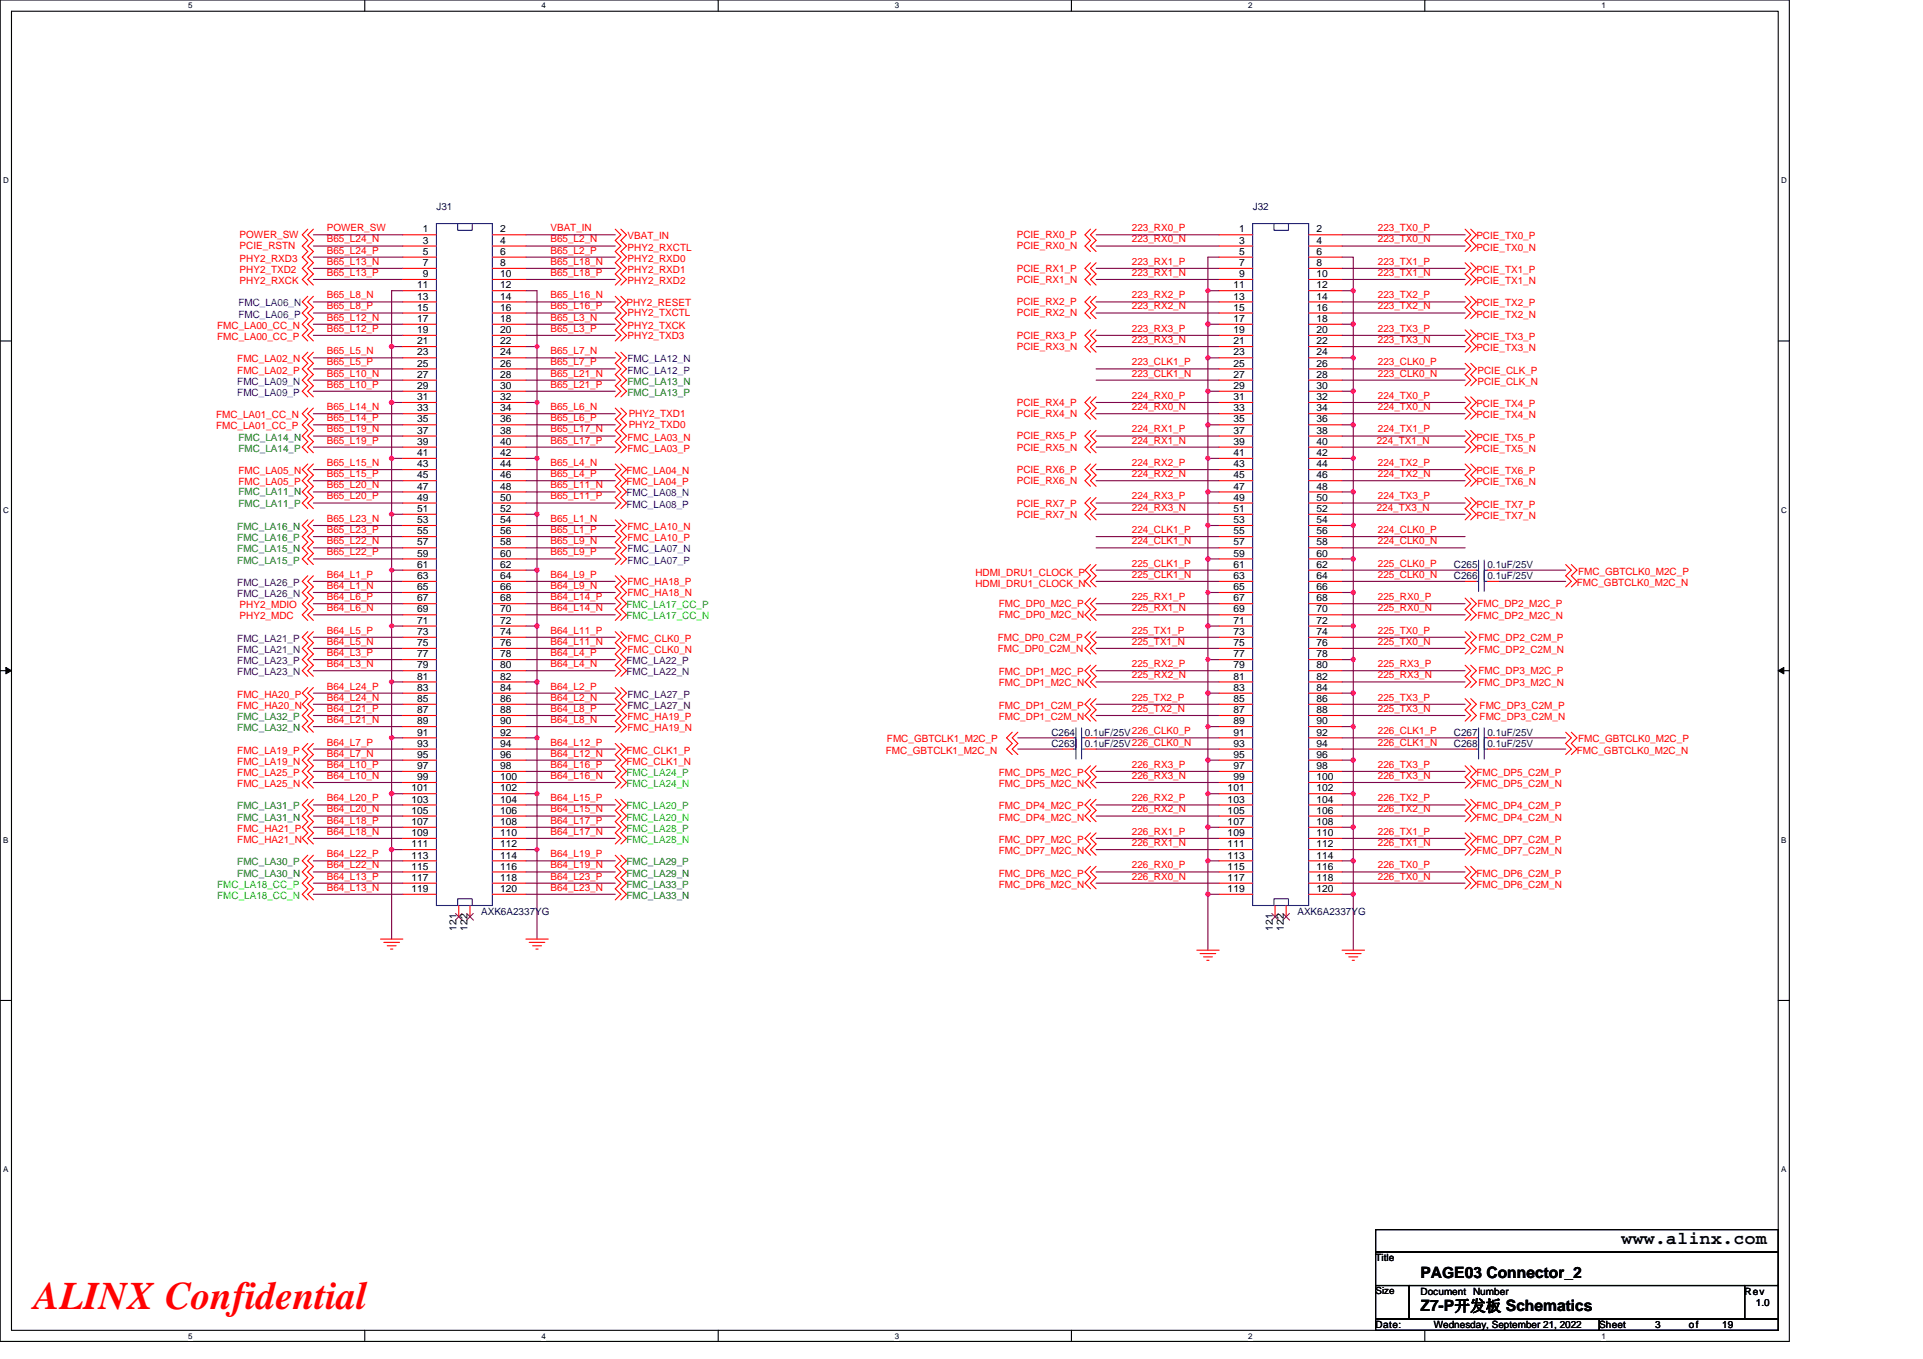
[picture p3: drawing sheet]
<svg xmlns="http://www.w3.org/2000/svg" width="297mm" height="210mm" viewBox="0 0 297 210" stroke-linecap="round" stroke-linejoin="round" font-family="sans-serif">
<defs><g id="words">
<text font-size="6" fill="#f00" x="5.2" y="202.3">ALINX Confidential</text>
<text font-size="2.8" x="250.5" y="192.3">www.alinx.com</text>
<g font-size="2.4">
<text x="219.4" y="197.4">PAGE03 Connector_2</text>
<text x="219.4" y="202.6">Z7-P开发板 Schematics</text>
</g>
<g font-size="1.5" fill="#f00">
<text x="50.5" y="35.7">POWER_SW</text>
<text x="85" y="35.7">VBAT_IN</text>
<text x="174.8" y="35.7">223_RX0_P</text>
<text x="212.8" y="35.7">223_TX0_P</text>
<text x="37" y="36.8">POWER_SW</text>
<text x="37" y="40.4">PHY2_RXD3</text>
<text x="37" y="38.5">PCIE_RSTN</text>
<text x="50.5" y="39.2">B65_L24_P</text>
<text x="50.5" y="37.5">B65_L24_N</text>
<text x="50.5" y="40.9">B65_L13_N</text>
<text x="85" y="37.5">B65_L2_N</text>
<text x="85" y="39.2">B65_L2_P</text>
<text x="85" y="40.9">B65_L18_N</text>
<text x="96.9" y="37">VBAT_IN</text>
<text x="96.9" y="38.7">PHY2_RXCTL</text>
<text x="96.9" y="40.4">PHY2_RXD0</text>
<text x="157.1" y="36.8">PCIE_RX0_P</text>
<text x="157.1" y="38.5">PCIE_RX0_N</text>
<text x="157.1" y="42">PCIE_RX1_P</text>
<text x="174.8" y="37.5">223_RX0_N</text>
<text x="174.8" y="40.9">223_RX1_P</text>
<text x="212.8" y="37.5">223_TX0_N</text>
<text x="212.8" y="40.9">223_TX1_P</text>
<text x="228" y="37">PCIE_TX0_P</text>
<text x="228" y="38.7">PCIE_TX0_N</text>
<text x="37" y="42.2">PHY2_TXD2</text>
<text x="37" y="43.9">PHY2_RXCK</text>
<text x="50.5" y="47.8">B65_L8_P</text>
<text x="50.5" y="46.1">B65_L8_N</text>
<text x="50.5" y="42.6">B65_L13_P</text>
<text x="85" y="42.6">B65_L18_P</text>
<text x="85" y="47.8">B65_L16_P</text>
<text x="85" y="46.1">B65_L16_N</text>
<text x="96.8" y="47.3">PHY2_RESET</text>
<text x="96.9" y="42.2">PHY2_RXD1</text>
<text x="96.9" y="43.9">PHY2_RXD2</text>
<text x="157.1" y="47.2">PCIE_RX2_P</text>
<text x="157.1" y="43.7">PCIE_RX1_N</text>
<text x="174.8" y="42.6">223_RX1_N</text>
<text x="174.8" y="46.1">223_RX2_P</text>
<text x="174.8" y="47.8">223_RX2_N</text>
<text x="212.8" y="42.6">223_TX1_N</text>
<text x="212.8" y="46.1">223_TX2_P</text>
<text x="212.8" y="47.8">223_TX2_N</text>
<text x="228" y="42.2">PCIE_TX1_P</text>
<text x="228" y="43.9">PCIE_TX1_N</text>
<text x="228" y="47.3">PCIE_TX2_P</text>
<text x="33.5" y="50.8">FMC_LA00_CC_N</text>
<text x="33.5" y="52.5">FMC_LA00_CC_P</text>
<text x="50.5" y="51.3">B65_L12_P</text>
<text x="50.5" y="49.6">B65_L12_N</text>
<text x="85" y="51.3">B65_L3_P</text>
<text x="85" y="49.6">B65_L3_N</text>
<text x="96.9" y="50.8">PHY2_TXCK</text>
<text x="96.9" y="52.4">PHY2_TXD3</text>
<text x="96.9" y="48.9">PHY2_TXCTL</text>
<text x="157.1" y="52.4">PCIE_RX3_P</text>
<text x="157.1" y="48.9">PCIE_RX2_N</text>
<text x="174.8" y="51.3">223_RX3_P</text>
<text x="174.8" y="53">223_RX3_N</text>
<text x="212.8" y="51.3">223_TX3_P</text>
<text x="212.8" y="53">223_TX3_N</text>
<text x="228" y="49.1">PCIE_TX2_N</text>
<text x="228" y="52.5">PCIE_TX3_P</text>
<text x="36.7" y="56">FMC_LA02_N</text>
<text x="36.7" y="57.7">FMC_LA02_P</text>
<text x="50.5" y="54.7">B65_L5_N</text>
<text x="50.5" y="56.5">B65_L5_P</text>
<text x="50.5" y="58.2">B65_L10_N</text>
<text x="50.5" y="59.9">B65_L10_P</text>
<text x="85" y="59.9">B65_L21_P</text>
<text x="85" y="58.2">B65_L21_N</text>
<text x="85" y="56.5">B65_L7_P</text>
<text x="85" y="54.7">B65_L7_N</text>
<text x="157.1" y="54.1">PCIE_RX3_N</text>
<text x="174.8" y="58.2">223_CLK1_N</text>
<text x="174.8" y="56.5">223_CLK1_P</text>
<text x="212.8" y="56.5">223_CLK0_P</text>
<text x="212.8" y="58.2">223_CLK0_N</text>
<text x="228" y="54.3">PCIE_TX3_N</text>
<text x="228.2" y="59.4">PCIE_CLK_N</text>
<text x="228.2" y="57.7">PCIE_CLK_P</text>
<text x="33.4" y="64.6">FMC_LA01_CC_N</text>
<text x="50.5" y="65.1">B65_L14_P</text>
<text x="50.5" y="63.4">B65_L14_N</text>
<text x="85" y="63.4">B65_L6_N</text>
<text x="85" y="65.1">B65_L6_P</text>
<text x="97.1" y="64.5">PHY2_TXD1</text>
<text x="157.1" y="64.5">PCIE_RX4_N</text>
<text x="157.1" y="62.7">PCIE_RX4_P</text>
<text x="174.8" y="61.6">224_RX0_P</text>
<text x="174.8" y="63.4">224_RX0_N</text>
<text x="212.8" y="61.6">224_TX0_P</text>
<text x="212.8" y="63.4">224_TX0_N</text>
<text x="228" y="62.9">PCIE_TX4_P</text>
<text x="228" y="64.6">PCIE_TX4_N</text>
<text x="33.4" y="66.4">FMC_LA01_CC_P</text>
<text x="50.5" y="68.5">B65_L19_P</text>
<text x="50.5" y="66.8">B65_L19_N</text>
<text x="85" y="68.5">B65_L17_P</text>
<text x="85" y="66.8">B65_L17_N</text>
<text x="96.9" y="68.1">FMC_LA03_N</text>
<text x="96.9" y="69.8">FMC_LA03_P</text>
<text x="97.1" y="66.2">PHY2_TXD0</text>
<text x="157.1" y="67.9">PCIE_RX5_P</text>
<text x="157.1" y="69.6">PCIE_RX5_N</text>
<text x="174.8" y="66.8">224_RX1_P</text>
<text x="174.8" y="68.5">224_RX1_N</text>
<text x="212.7" y="68.5">224_TX1_N</text>
<text x="212.8" y="66.8">224_TX1_P</text>
<text x="228" y="68.1">PCIE_TX5_P</text>
<text x="228" y="69.8">PCIE_TX5_N</text>
<text x="36.8" y="75">FMC_LA05_P</text>
<text x="36.8" y="73.3">FMC_LA05_N</text>
<text x="50.5" y="77.2">B65_L20_P</text>
<text x="50.5" y="75.5">B65_L20_N</text>
<text x="50.5" y="73.7">B65_L15_P</text>
<text x="50.5" y="72">B65_L15_N</text>
<text x="85" y="75.5">B65_L11_N</text>
<text x="85" y="77.2">B65_L11_P</text>
<text x="85" y="73.7">B65_L4_P</text>
<text x="85" y="72">B65_L4_N</text>
<text x="96.8" y="73.3">FMC_LA04_N</text>
<text x="96.8" y="75">FMC_LA04_P</text>
<text x="157.1" y="73.1">PCIE_RX6_P</text>
<text x="157.1" y="74.8">PCIE_RX6_N</text>
<text x="174.8" y="73.7">224_RX2_N</text>
<text x="174.8" y="72">224_RX2_P</text>
<text x="174.8" y="77.2">224_RX3_P</text>
<text x="212.8" y="77.2">224_TX3_P</text>
<text x="212.8" y="72">224_TX2_P</text>
<text x="212.8" y="73.7">224_TX2_N</text>
<text x="228" y="73.3">PCIE_TX6_P</text>
<text x="228" y="75">PCIE_TX6_N</text>
<text x="50.5" y="82.4">B65_L23_P</text>
<text x="50.5" y="80.6">B65_L23_N</text>
<text x="85" y="82.4">B65_L1_P</text>
<text x="85" y="80.6">B65_L1_N</text>
<text x="96.9" y="81.9">FMC_LA10_N</text>
<text x="96.9" y="83.6">FMC_LA10_P</text>
<text x="157.1" y="78.3">PCIE_RX7_P</text>
<text x="157.1" y="80">PCIE_RX7_N</text>
<text x="174.8" y="78.9">224_RX3_N</text>
<text x="174.8" y="82.4">224_CLK1_P</text>
<text x="212.7" y="78.9">224_TX3_N</text>
<text x="212.8" y="82.4">224_CLK0_P</text>
<text x="228" y="78.4">PCIE_TX7_P</text>
<text x="228" y="80.2">PCIE_TX7_N</text>
<text x="50.5" y="85.8">B65_L22_P</text>
<text x="50.5" y="84.1">B65_L22_N</text>
<text x="50.5" y="89.3">B64_L1_P</text>
<text x="85" y="84.1">B65_L9_N</text>
<text x="85" y="85.8">B65_L9_P</text>
<text x="85" y="89.3">B64_L9_P</text>
<text x="150.7" y="89">HDMI_DRU1_CLOCK_P</text>
<text x="174.8" y="87.5">225_CLK1_P</text>
<text x="174.8" y="89.3">225_CLK1_N</text>
<text x="174.8" y="84.1">224_CLK1_N</text>
<text x="212.8" y="84.1">224_CLK0_N</text>
<text x="212.8" y="89.3">225_CLK0_N</text>
<text x="212.8" y="87.5">225_CLK0_P</text>
<text x="243.8" y="88.8">FMC_GBTCLK0_M2C_P</text>
<text x="37" y="95.7">PHY2_MDC</text>
<text x="37" y="94">PHY2_MDIO</text>
<text x="50.5" y="91">B64_L1_N</text>
<text x="50.5" y="92.7">B64_L6_P</text>
<text x="50.5" y="94.4">B64_L6_N</text>
<text x="85" y="92.7">B64_L14_P</text>
<text x="85" y="94.4">B64_L14_N</text>
<text x="85" y="91">B64_L9_N</text>
<text x="96.9" y="90.4">FMC_HA18_P</text>
<text x="96.9" y="92.1">FMC_HA18_N</text>
<text x="150.7" y="90.7">HDMI_DRU1_CLOCK_N</text>
<text x="154.3" y="93.8">FMC_DP0_M2C_P</text>
<text x="154.3" y="95.5">FMC_DP0_M2C_N</text>
<text x="174.8" y="92.7">225_RX1_P</text>
<text x="174.8" y="94.4">225_RX1_N</text>
<text x="212.8" y="94.4">225_RX0_N</text>
<text x="212.8" y="92.7">225_RX0_P</text>
<text x="228.2" y="95.7">FMC_DP2_M2C_N</text>
<text x="228.2" y="93.8">FMC_DP2_M2C_P</text>
<text x="243.6" y="90.5">FMC_GBTCLK0_M2C_N</text>
<text x="50.5" y="101.4">B64_L3_P</text>
<text x="50.5" y="97.9">B64_L5_P</text>
<text x="50.5" y="99.6">B64_L5_N</text>
<text x="85" y="101.4">B64_L4_P</text>
<text x="85" y="97.9">B64_L11_P</text>
<text x="85" y="99.6">B64_L11_N</text>
<text x="96.9" y="99.2">FMC_CLK0_P</text>
<text x="96.9" y="100.9">FMC_CLK0_N</text>
<text x="154.1" y="99">FMC_DP0_C2M_P</text>
<text x="154.1" y="100.7">FMC_DP0_C2M_N</text>
<text x="174.8" y="99.6">225_TX1_N</text>
<text x="174.8" y="97.9">225_TX1_P</text>
<text x="212.8" y="97.9">225_TX0_P</text>
<text x="212.8" y="99.6">225_TX0_N</text>
<text x="228.4" y="99">FMC_DP2_C2M_P</text>
<text x="228.4" y="100.9">FMC_DP2_C2M_N</text>
<text x="36.7" y="107.8">FMC_HA20_P</text>
<text x="50.5" y="106.6">B64_L24_P</text>
<text x="50.5" y="103.1">B64_L3_N</text>
<text x="85" y="106.6">B64_L2_P</text>
<text x="85" y="103.1">B64_L4_N</text>
<text x="154.3" y="104.4">FMC_DP1_M2C_P</text>
<text x="154.3" y="106.1">FMC_DP1_M2C_N</text>
<text x="174.8" y="104.8">225_RX2_N</text>
<text x="174.8" y="103.1">225_RX2_P</text>
<text x="212.8" y="103.1">225_RX3_P</text>
<text x="212.8" y="104.8">225_RX3_N</text>
<text x="228.4" y="104.2">FMC_DP3_M2C_P</text>
<text x="228.4" y="106.1">FMC_DP3_M2C_N</text>
<text x="36.7" y="109.5">FMC_HA20_N</text>
<text x="50.5" y="110">B64_L21_P</text>
<text x="50.5" y="111.7">B64_L21_N</text>
<text x="50.5" y="108.3">B64_L24_N</text>
<text x="85" y="110">B64_L8_P</text>
<text x="85" y="111.7">B64_L8_N</text>
<text x="85" y="108.3">B64_L2_N</text>
<text x="96.9" y="111.3">FMC_HA19_P</text>
<text x="96.9" y="113">FMC_HA19_N</text>
<text x="154.3" y="109.5">FMC_DP1_C2M_P</text>
<text x="154.3" y="111.3">FMC_DP1_C2M_N</text>
<text x="174.8" y="108.3">225_TX2_P</text>
<text x="174.8" y="110">225_TX2_N</text>
<text x="212.8" y="113.5">226_CLK1_P</text>
<text x="212.8" y="108.3">225_TX3_P</text>
<text x="212.8" y="110">225_TX3_N</text>
<text x="228.6" y="109.5">FMC_DP3_C2M_P</text>
<text x="228.6" y="111.3">FMC_DP3_C2M_N</text>
<text x="36.7" y="118.2">FMC_LA19_N</text>
<text x="36.7" y="116.4">FMC_LA19_P</text>
<text x="36.7" y="119.9">FMC_LA25_P</text>
<text x="50.5" y="115.2">B64_L7_P</text>
<text x="50.5" y="116.9">B64_L7_N</text>
<text x="50.5" y="118.6">B64_L10_P</text>
<text x="85" y="118.6">B64_L16_P</text>
<text x="85" y="115.2">B64_L12_P</text>
<text x="85" y="116.9">B64_L12_N</text>
<text x="96.8" y="118.2">FMC_CLK1_N</text>
<text x="96.8" y="116.4">FMC_CLK1_P</text>
<text x="136.8" y="116.4">FMC_GBTCLK1_M2C_N</text>
<text x="137" y="114.7">FMC_GBTCLK1_M2C_P</text>
<text x="154.3" y="119.9">FMC_DP5_M2C_P</text>
<text x="174.8" y="118.6">226_RX3_P</text>
<text x="212.8" y="115.2">226_CLK1_N</text>
<text x="212.8" y="118.6">226_TX3_P</text>
<text x="228" y="119.9">FMC_DP5_C2M_P</text>
<text x="243.6" y="116.4">FMC_GBTCLK0_M2C_N</text>
<text x="243.8" y="114.7">FMC_GBTCLK0_M2C_P</text>
<text x="36.7" y="121.6">FMC_LA25_N</text>
<text x="50.5" y="123.8">B64_L20_P</text>
<text x="50.5" y="125.5">B64_L20_N</text>
<text x="50.5" y="120.4">B64_L10_N</text>
<text x="85" y="120.4">B64_L16_N</text>
<text x="85" y="123.8">B64_L15_P</text>
<text x="85" y="125.5">B64_L15_N</text>
<text x="154.3" y="125.1">FMC_DP4_M2C_P</text>
<text x="154.3" y="121.6">FMC_DP5_M2C_N</text>
<text x="174.8" y="125.5">226_RX2_N</text>
<text x="174.8" y="123.8">226_RX2_P</text>
<text x="174.8" y="120.4">226_RX3_N</text>
<text x="212.8" y="120.4">226_TX3_N</text>
<text x="212.8" y="123.8">226_TX2_P</text>
<text x="212.8" y="125.5">226_TX2_N</text>
<text x="228" y="125.1">FMC_DP4_C2M_P</text>
<text x="228" y="121.6">FMC_DP5_C2M_N</text>
<text x="36.7" y="128.5">FMC_HA21_P</text>
<text x="36.7" y="130.3">FMC_HA21_N</text>
<text x="50.5" y="127.3">B64_L18_P</text>
<text x="50.5" y="129">B64_L18_N</text>
<text x="85" y="127.3">B64_L17_P</text>
<text x="85" y="129">B64_L17_N</text>
<text x="154.3" y="126.8">FMC_DP4_M2C_N</text>
<text x="154.3" y="130.3">FMC_DP7_M2C_P</text>
<text x="154.3" y="132">FMC_DP7_M2C_N</text>
<text x="174.8" y="130.7">226_RX1_N</text>
<text x="174.8" y="129">226_RX1_P</text>
<text x="212.8" y="129">226_TX1_P</text>
<text x="212.8" y="130.7">226_TX1_N</text>
<text x="228" y="126.8">FMC_DP4_C2M_N</text>
<text x="228" y="130.3">FMC_DP7_C2M_P</text>
<text x="228" y="132">FMC_DP7_C2M_N</text>
<text x="50.5" y="132.5">B64_L22_P</text>
<text x="50.5" y="134.2">B64_L22_N</text>
<text x="50.5" y="135.9">B64_L13_P</text>
<text x="50.5" y="137.6">B64_L13_N</text>
<text x="85" y="132.5">B64_L19_P</text>
<text x="85" y="134.2">B64_L19_N</text>
<text x="85" y="137.6">B64_L23_N</text>
<text x="85" y="135.9">B64_L23_P</text>
<text x="154.3" y="135.4">FMC_DP6_M2C_P</text>
<text x="154.3" y="137.2">FMC_DP6_M2C_N</text>
<text x="174.8" y="135.9">226_RX0_N</text>
<text x="174.8" y="134.2">226_RX0_P</text>
<text x="212.8" y="134.2">226_TX0_P</text>
<text x="212.8" y="135.9">226_TX0_N</text>
<text x="228" y="135.4">FMC_DP6_C2M_P</text>
<text x="228" y="137.2">FMC_DP6_C2M_N</text>
</g>
<g font-size="1.5">
<text x="65.3" y="35.9">1</text>
<text x="77.3" y="35.9">2</text>
<text x="191.4" y="35.9">1</text>
<text x="203.3" y="35.9">2</text>
<text x="65.3" y="37.7">3</text>
<text x="65.3" y="39.4">5</text>
<text x="65.3" y="41.1">7</text>
<text x="77.3" y="37.7">4</text>
<text x="77.3" y="39.4">6</text>
<text x="77.3" y="41.1">8</text>
<text x="191.4" y="37.7">3</text>
<text x="191.4" y="39.4">5</text>
<text x="191.4" y="41.1">7</text>
<text x="203.3" y="37.7">4</text>
<text x="203.3" y="39.4">6</text>
<text x="203.3" y="41.1">8</text>
<text x="64.4" y="44.6">11</text>
<text x="64.4" y="46.3">13</text>
<text x="65.3" y="42.8">9</text>
<text x="77.3" y="42.8">10</text>
<text x="77.3" y="44.6">12</text>
<text x="77.3" y="46.3">14</text>
<text x="190.5" y="44.6">11</text>
<text x="190.5" y="46.3">13</text>
<text x="191.4" y="42.8">9</text>
<text x="203.3" y="42.8">10</text>
<text x="203.3" y="44.6">12</text>
<text x="203.3" y="46.3">14</text>
<text x="64.4" y="48">15</text>
<text x="64.4" y="49.7">17</text>
<text x="64.4" y="51.5">19</text>
<text x="64.4" y="53.2">21</text>
<text x="77.3" y="48">16</text>
<text x="77.3" y="49.7">18</text>
<text x="77.3" y="51.5">20</text>
<text x="77.3" y="53.2">22</text>
<text x="190.5" y="48">15</text>
<text x="190.5" y="49.7">17</text>
<text x="190.5" y="51.5">19</text>
<text x="190.5" y="53.2">21</text>
<text x="203.3" y="48">16</text>
<text x="203.3" y="49.7">18</text>
<text x="203.3" y="51.5">20</text>
<text x="203.3" y="53.2">22</text>
<text x="64.4" y="54.9">23</text>
<text x="64.4" y="56.6">25</text>
<text x="64.4" y="58.4">27</text>
<text x="77.3" y="54.9">24</text>
<text x="77.3" y="56.6">26</text>
<text x="77.3" y="58.4">28</text>
<text x="190.5" y="54.9">23</text>
<text x="190.5" y="56.6">25</text>
<text x="190.5" y="58.4">27</text>
<text x="203.3" y="54.9">24</text>
<text x="203.3" y="56.6">26</text>
<text x="203.3" y="58.4">28</text>
<text x="64.4" y="60.1">29</text>
<text x="64.4" y="61.8">31</text>
<text x="64.4" y="63.6">33</text>
<text x="64.4" y="65.3">35</text>
<text x="77.3" y="60.1">30</text>
<text x="77.3" y="61.8">32</text>
<text x="77.3" y="63.6">34</text>
<text x="77.3" y="65.3">36</text>
<text x="190.5" y="60.1">29</text>
<text x="190.5" y="61.8">31</text>
<text x="190.5" y="63.6">33</text>
<text x="190.5" y="65.3">35</text>
<text x="203.3" y="60.1">30</text>
<text x="203.3" y="61.8">32</text>
<text x="203.3" y="63.6">34</text>
<text x="203.3" y="65.3">36</text>
<text x="64.4" y="67">37</text>
<text x="64.4" y="68.7">39</text>
<text x="64.4" y="70.5">41</text>
<text x="77.3" y="67">38</text>
<text x="77.3" y="68.7">40</text>
<text x="77.3" y="70.5">42</text>
<text x="190.5" y="67">37</text>
<text x="190.5" y="68.7">39</text>
<text x="190.5" y="70.5">41</text>
<text x="203.3" y="67">38</text>
<text x="203.3" y="68.7">40</text>
<text x="203.3" y="70.5">42</text>
<text x="64.4" y="72.2">43</text>
<text x="64.4" y="73.9">45</text>
<text x="64.4" y="75.6">47</text>
<text x="64.4" y="77.4">49</text>
<text x="77.3" y="72.2">44</text>
<text x="77.3" y="73.9">46</text>
<text x="77.3" y="75.6">48</text>
<text x="77.3" y="77.4">50</text>
<text x="190.5" y="72.2">43</text>
<text x="190.5" y="73.9">45</text>
<text x="190.5" y="75.6">47</text>
<text x="190.5" y="77.4">49</text>
<text x="203.3" y="72.2">44</text>
<text x="203.3" y="73.9">46</text>
<text x="203.3" y="75.6">48</text>
<text x="203.3" y="77.4">50</text>
<text x="64.4" y="79.1">51</text>
<text x="64.4" y="80.8">53</text>
<text x="64.4" y="82.5">55</text>
<text x="77.3" y="79.1">52</text>
<text x="77.3" y="80.8">54</text>
<text x="77.3" y="82.5">56</text>
<text x="190.5" y="79.1">51</text>
<text x="190.5" y="80.8">53</text>
<text x="190.5" y="82.5">55</text>
<text x="203.3" y="79.1">52</text>
<text x="203.3" y="80.8">54</text>
<text x="203.3" y="82.5">56</text>
<text x="64.4" y="84.3">57</text>
<text x="64.4" y="86">59</text>
<text x="64.4" y="87.7">61</text>
<text x="64.4" y="89.5">63</text>
<text x="77.3" y="84.3">58</text>
<text x="77.3" y="86">60</text>
<text x="77.3" y="87.7">62</text>
<text x="77.3" y="89.5">64</text>
<text x="190.5" y="84.3">57</text>
<text x="190.5" y="86">59</text>
<text x="190.5" y="87.7">61</text>
<text x="190.5" y="89.5">63</text>
<text x="203.3" y="84.3">58</text>
<text x="203.3" y="86">60</text>
<text x="203.3" y="87.7">62</text>
<text x="203.3" y="89.5">64</text>
<text x="64.4" y="91.2">65</text>
<text x="64.4" y="92.9">67</text>
<text x="64.4" y="94.6">69</text>
<text x="77.3" y="91.2">66</text>
<text x="77.3" y="92.9">68</text>
<text x="77.3" y="94.6">70</text>
<text x="190.5" y="91.2">65</text>
<text x="190.5" y="92.9">67</text>
<text x="190.5" y="94.6">69</text>
<text x="203.3" y="91.2">66</text>
<text x="203.3" y="92.9">68</text>
<text x="203.3" y="94.6">70</text>
<text x="64.4" y="96.4">71</text>
<text x="64.4" y="98.1">73</text>
<text x="64.4" y="99.8">75</text>
<text x="64.4" y="101.6">77</text>
<text x="77.3" y="96.4">72</text>
<text x="77.3" y="98.1">74</text>
<text x="77.3" y="99.8">76</text>
<text x="77.3" y="101.6">78</text>
<text x="190.5" y="96.4">71</text>
<text x="190.5" y="98.1">73</text>
<text x="190.5" y="99.8">75</text>
<text x="190.5" y="101.6">77</text>
<text x="203.3" y="96.4">72</text>
<text x="203.3" y="98.1">74</text>
<text x="203.3" y="99.8">76</text>
<text x="203.3" y="101.6">78</text>
<text x="64.4" y="103.3">79</text>
<text x="64.4" y="105">81</text>
<text x="64.4" y="106.7">83</text>
<text x="77.3" y="103.3">80</text>
<text x="77.3" y="105">82</text>
<text x="77.3" y="106.7">84</text>
<text x="190.5" y="103.3">79</text>
<text x="190.5" y="105">81</text>
<text x="190.5" y="106.7">83</text>
<text x="203.3" y="103.3">80</text>
<text x="203.3" y="105">82</text>
<text x="203.3" y="106.7">84</text>
<text x="64.4" y="108.5">85</text>
<text x="64.4" y="110.2">87</text>
<text x="64.4" y="111.9">89</text>
<text x="64.4" y="113.6">91</text>
<text x="77.3" y="108.5">86</text>
<text x="77.3" y="110.2">88</text>
<text x="77.3" y="111.9">90</text>
<text x="77.3" y="113.6">92</text>
<text x="190.5" y="108.5">85</text>
<text x="190.5" y="110.2">87</text>
<text x="190.5" y="111.9">89</text>
<text x="190.5" y="113.6">91</text>
<text x="203.3" y="108.5">86</text>
<text x="203.3" y="110.2">88</text>
<text x="203.3" y="111.9">90</text>
<text x="203.3" y="113.6">92</text>
<text x="64.4" y="115.4">93</text>
<text x="64.4" y="117.1">95</text>
<text x="64.4" y="118.8">97</text>
<text x="77.3" y="115.4">94</text>
<text x="77.3" y="117.1">96</text>
<text x="77.3" y="118.8">98</text>
<text x="190.5" y="115.4">93</text>
<text x="190.5" y="117.1">95</text>
<text x="190.5" y="118.8">97</text>
<text x="203.3" y="115.4">94</text>
<text x="203.3" y="117.1">96</text>
<text x="203.3" y="118.8">98</text>
<text x="63.5" y="122.3">101</text>
<text x="63.5" y="124">103</text>
<text x="63.5" y="125.7">105</text>
<text x="64.4" y="120.5">99</text>
<text x="77.3" y="120.5">100</text>
<text x="77.3" y="122.3">102</text>
<text x="77.3" y="124">104</text>
<text x="77.3" y="125.7">106</text>
<text x="189.6" y="122.3">101</text>
<text x="189.6" y="124">103</text>
<text x="189.6" y="125.7">105</text>
<text x="190.5" y="120.5">99</text>
<text x="203.3" y="120.5">100</text>
<text x="203.3" y="122.3">102</text>
<text x="203.3" y="124">104</text>
<text x="203.3" y="125.7">106</text>
<text x="63.5" y="127.5">107</text>
<text x="63.5" y="129.2">109</text>
<text x="63.5" y="130.9">111</text>
<text x="77.3" y="127.5">108</text>
<text x="77.3" y="129.2">110</text>
<text x="77.3" y="130.9">112</text>
<text x="189.6" y="127.5">107</text>
<text x="189.6" y="129.2">109</text>
<text x="189.6" y="130.9">111</text>
<text x="203.3" y="127.5">108</text>
<text x="203.3" y="129.2">110</text>
<text x="203.3" y="130.9">112</text>
<text x="63.5" y="132.7">113</text>
<text x="63.5" y="134.4">115</text>
<text x="63.5" y="136.1">117</text>
<text x="63.5" y="137.8">119</text>
<text x="77.3" y="132.7">114</text>
<text x="77.3" y="134.4">116</text>
<text x="77.3" y="136.1">118</text>
<text x="77.3" y="137.8">120</text>
<text x="189.6" y="132.7">113</text>
<text x="189.6" y="134.4">115</text>
<text x="189.6" y="136.1">117</text>
<text x="189.6" y="137.8">119</text>
<text x="203.3" y="132.7">114</text>
<text x="203.3" y="134.4">116</text>
<text x="203.3" y="136.1">118</text>
<text x="203.3" y="137.8">120</text>
<text x="70.5" y="143.8" transform="rotate(-90 70.5 143.8)">121</text>
<text x="72.2" y="143.8" transform="rotate(-90 72.2 143.8)">122</text>
<text x="196.6" y="143.8" transform="rotate(-90 196.6 143.8)">121</text>
<text x="198.3" y="143.8" transform="rotate(-90 198.3 143.8)">122</text>
<text x="212.5" y="194.9">Title</text>
<text x="212.5" y="200">Size</text>
<text x="219.4" y="200">Document Number</text>
<text x="269.5" y="200">Rev</text>
<text x="271.2" y="201.8">1.0</text>
<text x="212.5" y="205.2">Date:</text>
<text x="221.5" y="205.2">Wednesday, September 21, 2022</text>
<text x="247" y="205.2">Sheet</text>
<text x="255.7" y="205.2">3</text>
<text x="260.9" y="205.2">of</text>
<text x="266" y="205.2">19</text>
</g>
<g font-size="1.5" fill="#000080">
<text x="67.4" y="32.5">J31</text>
<text x="193.5" y="32.5">J32</text>
<text x="224.6" y="87.8">C265</text>
<text x="224.6" y="89.5">C266</text>
<text x="229.8" y="87.8">0.1uF/25V</text>
<text x="229.8" y="89.5">0.1uF/25V</text>
<text x="162.4" y="113.7">C264</text>
<text x="167.6" y="113.7">0.1uF/25V226_CLK0_P</text>
<text x="224.6" y="113.7">C267</text>
<text x="229.8" y="113.7">0.1uF/25V</text>
<text x="162.4" y="115.4">C263</text>
<text x="167.6" y="115.4">0.1uF/25V226_CLK0_N</text>
<text x="224.6" y="115.4">C268</text>
<text x="229.8" y="115.4">0.1uF/25V</text>
<text x="74.3" y="141.3">AXK6A2337YG</text>
<text x="200.4" y="141.3">AXK6A2337YG</text>
</g>
<g font-size="1.5" fill="#00f">
<text x="36.8" y="47.3">FMC_LA06_N</text>
<text x="36.8" y="49.1">FMC_LA06_P</text>
<text x="36.7" y="59.4">FMC_LA09_N</text>
<text x="96.9" y="56">FMC_LA12_N</text>
<text x="96.9" y="57.7">FMC_LA12_P</text>
<text x="36.7" y="61.2">FMC_LA09_P</text>
<text x="96.8" y="76.7">FMC_LA08_N</text>
<text x="96.8" y="78.4">FMC_LA08_P</text>
<text x="96.9" y="87.1">FMC_LA07_P</text>
<text x="96.9" y="85.3">FMC_LA07_N</text>
</g>
<g font-size="1.5" fill="#008000">
<text x="96.9" y="59.4">FMC_LA13_N</text>
<text x="96.9" y="61.2">FMC_LA13_P</text>
<text x="36.8" y="69.8">FMC_LA14_P</text>
<text x="36.8" y="68.1">FMC_LA14_N</text>
<text x="36.8" y="76.5">FMC_LA11_N</text>
<text x="36.7" y="81.9">FMC_LA16_N</text>
<text x="36.7" y="83.6">FMC_LA16_P</text>
<text x="36.8" y="78.3">FMC_LA11_P</text>
<text x="36.7" y="85.3">FMC_LA15_N</text>
<text x="36.7" y="87.1">FMC_LA15_P</text>
<text x="36.7" y="111.3">FMC_LA32_P</text>
<text x="36.7" y="113">FMC_LA32_N</text>
<text x="36.7" y="125.1">FMC_LA31_P</text>
<text x="36.7" y="126.8">FMC_LA31_N</text>
<text x="36.7" y="135.4">FMC_LA30_N</text>
<text x="36.7" y="133.7">FMC_LA30_P</text>
<text x="96.8" y="135.4">FMC_LA29_N</text>
<text x="96.8" y="133.7">FMC_LA29_P</text>
<text x="96.8" y="137.2">FMC_LA33_P</text>
<text x="96.8" y="138.9">FMC_LA33_N</text>
</g>
<g font-size="1.5" fill="#400080">
<text x="36.7" y="92.3">FMC_LA26_N</text>
<text x="36.7" y="90.5">FMC_LA26_P</text>
<text x="36.7" y="99.2">FMC_LA21_P</text>
<text x="36.7" y="100.9">FMC_LA21_N</text>
<text x="36.7" y="104.4">FMC_LA23_N</text>
<text x="36.7" y="102.6">FMC_LA23_P</text>
<text x="96.8" y="102.6">FMC_LA22_P</text>
<text x="96.8" y="104.4">FMC_LA22_N</text>
<text x="96.9" y="107.8">FMC_LA27_P</text>
</g>
<g font-size="1.5" fill="#0f0">
<text x="96.8" y="95.7">FMC_LA17_CC_N</text>
<text x="96.8" y="94">FMC_LA17_CC_P</text>
<text x="96.8" y="119.9">FMC_LA24_P</text>
<text x="96.8" y="125.1">FMC_LA20_P</text>
<text x="96.8" y="121.6">FMC_LA24_N</text>
<text x="96.8" y="126.8">FMC_LA20_N</text>
<text x="96.8" y="128.5">FMC_LA28_P</text>
<text x="96.8" y="130.3">FMC_LA28_N</text>
<text x="33.5" y="137.2">FMC_LA18_CC_P</text>
<text x="33.5" y="138.9">FMC_LA18_CC_N</text>
</g>
<text font-size="1.5" fill="#400040" x="96.9" y="109.5">FMC_LA27_N</text>
<g font-size="1.2">
<text x="29.1" y="1.3">5</text>
<text x="83.6" y="1.3">4</text>
<text x="138.2" y="1.3">3</text>
<text x="192.8" y="1.3">2</text>
<text x="247.4" y="1.3">1</text>
<text x=".5" y="28.3">D</text>
<text x="275.1" y="28.3">D</text>
<text x=".5" y="79.2">C</text>
<text x="275.1" y="79.2">C</text>
<text x=".5" y="130.2">B</text>
<text x="275.1" y="130.2">B</text>
<text x=".5" y="181.1">A</text>
<text x="275.1" y="181.1">A</text>
<text x="29.1" y="206.8">5</text>
<text x="83.6" y="206.8">4</text>
<text x="138.2" y="206.8">3</text>
<text x="192.8" y="206.8">2</text>
<text x="247.4" y="206.8">1</text>
</g>
</g></defs>
<path d="M0 0h276.4v207.3h-276.4zM1.8 1.7h272.9v203.8h-272.9z" fill="none" stroke="#000" stroke-width=".17"/>
<g fill="#fff">
<path d="M29.1 .2h.6v1.4h-.6z"/>
<path d="M29.1 205.7h.6v1.4h-.6z"/>
</g>
<path d="M56.3 0v1.7M56.3 205.5v1.8" fill="none" stroke="#000" stroke-width=".17"/>
<g fill="#fff">
<path d="M83.6 .2h.7v1.4h-.7z"/>
<path d="M83.6 205.7h.7v1.4h-.7z"/>
</g>
<path d="M110.9 0v1.7M110.9 205.5v1.8" fill="none" stroke="#000" stroke-width=".17"/>
<g fill="#fff">
<path d="M138.2 .2h.7v1.4h-.7z"/>
<path d="M138.2 205.7h.7v1.4h-.7z"/>
</g>
<path d="M165.5 0v1.7M165.5 205.5v1.8" fill="none" stroke="#000" stroke-width=".17"/>
<g fill="#fff">
<path d="M192.8 .2h.6v1.4h-.6z"/>
<path d="M192.8 205.7h.6v1.4h-.6z"/>
</g>
<path d="M220.1 0v1.7M220.1 205.5v1.8" fill="none" stroke="#000" stroke-width=".17"/>
<g fill="#fff">
<path d="M247.4 .2h.6v1.4h-.6z"/>
<path d="M247.4 205.7h.6v1.4h-.6z"/>
<path d="M.5 27.2h.8v1.4h-.8z"/>
<path d="M275.1 27.2h.9v1.4h-.9z"/>
<path d="M.5 78.1h.8v1.4h-.8z"/>
<path d="M275.1 78.1h.9v1.4h-.9z"/>
</g>
<path d="M0 52.7h1.8M274.7 52.7h1.7" fill="none" stroke="#000" stroke-width=".17"/>
<g fill="#fff">
<path d="M.5 129.1h.8v1.4h-.8z"/>
<path d="M275.1 129.1h.8v1.4h-.8z"/>
</g>
<path d="M0 103.6h1.8M274.7 103.6h1.7" fill="none" stroke="#000" stroke-width=".17"/>
<path d="M.9 103.1l.9 .5-.9 .5zM274.7 103.6l.8-.5v1z" fill="#000" stroke="#000" stroke-width=".15"/>
<g fill="#fff">
<path d="M.5 180h.8v1.4h-.8z"/>
<path d="M275.1 180h.8v1.4h-.8z"/>
</g>
<path d="M0 154.6h1.8M274.7 154.6h1.7M212.5 190h62.2v3.5h-62.2zM212.5 193.5h62.2v5.1h-62.2zM212.5 198.6h5.2v5.2h-5.2zM217.7 198.6h51.8v5.2h-51.8zM269.5 198.6h5.2v5.2h-5.2zM212.5 203.8h34.5v1.7h-34.5zM247 203.8h27.7v1.7h-27.7z" fill="none" stroke="#000" stroke-width=".17"/>
<g fill="none" stroke="#800040" stroke-width=".17">
<path d="M48.4 39.7h13.8M48.4 38h13.8M48.4 36.3h13.8M81.2 38h13.8M81.2 39.7h13.8M81.2 36.3h13.8M169.3 38h19M169.3 36.3h19M188.3 39.7h-1.7v5.2h1.7M207.3 36.3h19M207.3 38h19M207.3 39.7h1.7v5.2"/>
<path d="M48.4 55.3h13.8M48.4 57h13.8M48.4 48.4h13.8M48.4 46.7h13.8M48.4 51.8h13.8M48.4 50.1h13.8M48.4 43.2h13.8M48.4 41.5h13.8M48.4 58.7h13.8M60.5 53.6h1.7M60.5 53.6v8.6M62.2 44.9h-1.7v8.7"/>
<path d="M81.2 58.7h13.8M81.2 51.8h13.8M81.2 50.1h13.8M81.2 41.5h13.8M81.2 43.2h13.8M81.2 57h13.8M81.2 55.3h13.8M81.2 48.4h13.8M81.2 46.7h13.8M81.2 44.9h1.7v8.7M81.2 53.6h1.7M82.9 53.6v8.6"/>
<path d="M169.3 41.5h19M169.3 43.2h19M169.3 46.7h19M169.3 48.4h19M169.3 51.8h19M169.3 53.6h19M169.3 58.7h19M169.3 57h19M186.6 50.1h1.7M186.6 55.3h1.7M186.6 50.1v5.2M186.6 55.3v5.2"/>
<path d="M186.6 44.9v5.2M207.3 57h19M207.3 58.7h19M207.3 41.5h19M207.3 43.2h19M207.3 46.7h19M207.3 48.4h19M207.3 51.8h19M207.3 53.6h19M207.3 55.3h1.7M207.3 50.1h1.7M207.3 44.9h1.7v5.2"/>
<path d="M209 55.3v5.2M209 50.1v5.2M48.4 77.7h13.8M48.4 76h13.8M48.4 74.3h13.8M48.4 72.6h13.8M48.4 65.6h13.8M48.4 63.9h13.8M48.4 69.1h13.8M48.4 67.4h13.8M48.4 60.5h13.8M60.5 70.8h1.7"/>
<path d="M60.5 62.2v8.6M60.5 70.8v8.7M60.5 62.2h1.7M60.5 79.5h1.7M60.5 79.5v8.6M81.2 76h13.8M81.2 77.7h13.8M81.2 74.3h13.8M81.2 72.6h13.8M81.2 69.1h13.8M81.2 67.4h13.8M81.2 63.9h13.8"/>
<path d="M81.2 65.6h13.8M81.2 60.5h13.8M81.2 70.8h1.7M81.2 79.5h1.7M81.2 62.2h1.7M82.9 62.2v8.6M82.9 70.8v8.7M82.9 79.5v8.6M169.3 62.2h19M169.3 63.9h19M169.3 67.4h19M169.3 69.1h19"/>
<path d="M169.3 74.3h19M169.3 72.6h19M169.3 77.7h19M169.3 79.5h19M186.6 65.6h1.7M186.6 70.8h1.7M186.6 60.5h1.7M186.6 70.8v5.2h1.7M186.6 76v5.2h1.7M186.6 65.6v5.2M186.6 60.5v5.1M207.3 77.7h19"/>
<path d="M207.3 79.5h19M207.3 62.2h19M207.3 63.9h19M207.3 67.4h19M207.3 69.1h19M207.3 72.6h19M207.3 74.3h19M207.3 65.6h1.7M207.3 70.8h1.7M207.3 76h1.7M207.3 60.5h1.7v5.1M209 65.6v5.2"/>
<path d="M209 70.8v5.2M209 76v5.2M48.4 82.9h13.8M48.4 81.2h13.8M48.4 86.4h13.8M48.4 84.6h13.8M48.4 89.8h13.8M48.4 91.5h13.8M48.4 98.5h13.8M48.4 93.3h13.8M48.4 95h13.8M60.5 88.1h1.7"/>
<path d="M60.5 96.7h1.7M60.5 88.1v8.6M60.5 96.7v8.7M81.2 84.6h13.8M81.2 86.4h13.8M81.2 82.9h13.8M81.2 81.2h13.8M81.2 98.5h13.8M81.2 93.3h13.8M81.2 95h13.8M81.2 89.8h13.8M81.2 91.5h13.8"/>
<path d="M81.2 88.1h1.7M81.2 96.7h1.7M82.9 88.1v8.6M82.9 96.7v8.7M169.3 88.1h19M169.3 89.8h19M169.3 93.3h19M169.3 95h19M169.3 98.5h19M169.3 84.6h19M169.3 82.9h19M186.6 96.7h1.7"/>
<path d="M186.6 96.7v5.2h1.7M186.6 86.4h1.7M186.6 91.5h1.7M186.6 81.2v5.2M186.6 86.4v5.1M186.6 91.5v5.2M207.3 95h19M207.3 93.3h19M207.3 98.5h19M207.3 84.6h19M207.3 82.9h19M207.3 89.8h19"/>
<path d="M207.3 88.1h19M207.3 81.2h1.7M207.3 86.4h1.7M207.3 91.5h1.7M207.3 96.7h1.7M209 81.2v5.2M209 86.4v5.1M209 91.5v5.2M209 96.7v5.2M231.5 88.1h10.3M231.5 89.8h10.3M48.4 110.6h13.8"/>
<path d="M48.4 112.3h13.8M48.4 107.1h13.8M48.4 108.8h13.8M48.4 115.7h13.8M48.4 117.5h13.8M48.4 101.9h13.8M48.4 103.6h13.8M48.4 100.2h13.8M48.4 119.2h13.8M60.5 114h1.7M60.5 105.4h1.7M60.5 114v8.6"/>
<path d="M60.5 105.4v8.6M81.2 119.2h13.8M81.2 110.6h13.8M81.2 112.3h13.8M81.2 107.1h13.8M81.2 108.8h13.8M81.2 101.9h13.8M81.2 103.6h13.8M81.2 100.2h13.8M81.2 115.7h13.8M81.2 117.5h13.8M81.2 105.4h1.7"/>
<path d="M81.2 114h1.7M82.9 105.4v8.6M82.9 114v8.6M157.2 114h6.9M157.2 115.7h6.9M169.3 100.2h19M169.3 105.4h19M169.3 103.6h19M169.3 108.8h19M169.3 110.6h19M169.3 119.2h19M169.3 114h19"/>
<path d="M169.3 115.7h19M186.6 107.1h1.7M186.6 112.3h1.7M186.6 107.1v5.2M186.6 117.5h1.7M186.6 117.5v5.1h1.7M186.6 101.9v5.2M186.6 112.3v5.2M207.3 100.2h19M207.3 114h19M207.3 115.7h19M207.3 103.6h19"/>
<path d="M207.3 105.4h19M207.3 108.8h19M207.3 110.6h19M207.3 119.2h19M207.3 117.5h1.7v5.1M207.3 101.9h1.7M207.3 107.1h1.7M207.3 112.3h1.7M209 112.3v5.2M209 101.9v5.2M209 107.1v5.2M231.5 114h10.3"/>
<path d="M231.5 115.7h10.3M48.4 124.4h13.8M48.4 126.1h13.8M48.4 133h13.8M48.4 134.7h13.8M48.4 127.8h13.8M48.4 129.5h13.8M48.4 136.5h13.8M48.4 138.2h13.8M48.4 120.9h13.8M60.5 122.6h1.7M60.5 131.3h1.7"/>
<path d="M60.5 122.6v8.7M60.5 131.3v13.8M81.2 133h13.8M81.2 134.7h13.8M81.2 120.9h13.8M81.2 127.8h13.8M81.2 129.5h13.8M81.2 124.4h13.8M81.2 126.1h13.8M81.2 138.2h13.8M81.2 136.5h13.8M81.2 122.6h1.7"/>
<path d="M81.2 131.3h1.7M82.9 122.6v8.7M82.9 131.3v13.8M169.3 136.5h19M169.3 131.3h19M169.3 129.5h19M169.3 134.7h19M169.3 126.1h19M169.3 124.4h19M169.3 120.9h19M186.6 133h1.7M186.6 138.2h1.7"/>
<path d="M186.6 133v5.2M186.6 138.2v8.6M186.6 122.6v5.2h1.7M186.6 127.8v5.2M207.3 136.5h19M207.3 120.9h19M207.3 124.4h19M207.3 126.1h19M207.3 129.5h19M207.3 131.3h19M207.3 133h1.7M207.3 138.2h1.7"/>
<path d="M207.3 127.8h1.7M207.3 122.6h1.7v5.2M207.3 134.7h19M209 133v5.2M209 138.2v8.6M209 127.8v5.2"/>
</g>
<g fill="#f0f" stroke="#f0f" stroke-width=".17">
<circle cx="60.5" cy="53.5" r=".33"/>
<circle cx="60.5" cy="62.2" r=".33"/>
<circle cx="60.5" cy="79.4" r=".33"/>
<circle cx="60.5" cy="70.8" r=".33"/>
<circle cx="60.5" cy="88.1" r=".33"/>
<circle cx="60.5" cy="105.4" r=".33"/>
<circle cx="60.5" cy="96.7" r=".33"/>
<circle cx="60.5" cy="114" r=".33"/>
<circle cx="60.5" cy="131.3" r=".33"/>
<circle cx="60.5" cy="122.6" r=".33"/>
<circle cx="83" cy="62.2" r=".33"/>
<circle cx="83" cy="79.4" r=".33"/>
<circle cx="83" cy="70.8" r=".33"/>
<circle cx="83" cy="88.1" r=".33"/>
<circle cx="83" cy="105.4" r=".33"/>
<circle cx="83" cy="96.7" r=".33"/>
<circle cx="83" cy="114" r=".33"/>
<circle cx="83" cy="131.3" r=".33"/>
<circle cx="83" cy="122.6" r=".33"/>
<circle cx="83" cy="53.5" r=".33"/>
<circle cx="186.6" cy="138.2" r=".34"/>
<circle cx="186.6" cy="55.3" r=".34"/>
<circle cx="186.6" cy="50.1" r=".34"/>
<circle cx="186.6" cy="60.4" r=".34"/>
<circle cx="186.6" cy="65.6" r=".34"/>
<circle cx="186.6" cy="44.9" r=".33"/>
<circle cx="186.6" cy="70.8" r=".33"/>
<circle cx="186.6" cy="81.2" r=".34"/>
<circle cx="186.6" cy="76" r=".34"/>
<circle cx="186.6" cy="96.7" r=".33"/>
<circle cx="186.6" cy="107.1" r=".34"/>
<circle cx="186.6" cy="101.9" r=".34"/>
<circle cx="186.6" cy="86.4" r=".34"/>
<circle cx="186.6" cy="117.5" r=".34"/>
<circle cx="186.6" cy="112.3" r=".34"/>
<circle cx="186.6" cy="91.5" r=".34"/>
<circle cx="186.6" cy="122.6" r=".33"/>
<circle cx="186.6" cy="133" r=".34"/>
<circle cx="186.6" cy="127.8" r=".34"/>
<circle cx="209" cy="133" r=".34"/>
<circle cx="209" cy="138.2" r=".34"/>
<circle cx="209" cy="65.6" r=".34"/>
<circle cx="209" cy="70.8" r=".33"/>
<circle cx="209" cy="76" r=".34"/>
<circle cx="209" cy="81.2" r=".34"/>
<circle cx="209" cy="86.4" r=".34"/>
<circle cx="209" cy="91.5" r=".34"/>
<circle cx="209" cy="127.8" r=".34"/>
<circle cx="209" cy="122.6" r=".33"/>
<circle cx="209" cy="117.5" r=".34"/>
<circle cx="209" cy="107.1" r=".34"/>
<circle cx="209" cy="101.9" r=".34"/>
<circle cx="209" cy="96.7" r=".33"/>
<circle cx="209" cy="60.4" r=".34"/>
<circle cx="209" cy="112.3" r=".34"/>
<circle cx="209" cy="55.3" r=".34"/>
<circle cx="209" cy="50.1" r=".34"/>
<circle cx="209" cy="44.9" r=".33"/>
</g>
<g fill="none" stroke="#f00" stroke-width=".17">
<path d="M47.5 35.4l-.8 .9 .8 .8-.8 .9 .8 .9-.8 .8 .8 .9-.8 .9 .8 .8-.8 .9 .8 .8M48.4 35.4l-.9 .9 .9 .8-.9 .9 .9 .9-.9 .8 .9 .9-.9 .9 .9 .8-.9 .9 .9 .8M62.2 36.3h5.2M62.2 38h5.2M62.2 39.7h5.2M76 36.3h5.2M76 38h5.2M76 39.7h5.2M95 35.4l.9 .9-.9 .8 .9 .9-.9 .9 .9 .8-.9 .9 .9 .9-.9 .8 .9 .9-.9 .8M95.9 35.4l.9 .9-.9 .8 .9 .9-.9 .9 .9 .8-.9 .9 .9 .9-.9 .8 .9 .9-.9 .8M168.4 35.4l-.8 .9 .8 .8-.8 .9 .8 .9M169.3 35.4l-.9 .9 .9 .8-.9 .9 .9 .9"/>
<path d="M188.3 36.3h5.2M188.3 38h5.2M188.3 39.7h5.2M202.1 36.3h5.2M202.1 38h5.2M202.1 39.7h5.2M226.3 35.4l.9 .9-.9 .8 .9 .9-.9 .9M227.2 35.4l.8 .9-.8 .8 .8 .9-.8 .9M47.5 45.8l-.8 .9 .8 .8-.8 .9 .8 .8-.8 .9 .8 .9-.8 .8 .8 .9M47.5 54.4l-.8 .9 .8 .8-.8 .9 .8 .9-.8 .8 .8 .9-.8 .9 .8 .8M48.4 45.8l-.9 .9 .9 .8-.9 .9 .9 .8-.9 .9 .9 .9-.9 .8 .9 .9M48.4 54.4l-.9 .9 .9 .8-.9 .9 .9 .9-.9 .8 .9 .9-.9 .9 .9 .8"/>
<path d="M62.2 41.5h5.2M62.2 43.2h5.2M62.2 44.9h5.2M62.2 46.7h5.2M62.2 48.4h5.2M62.2 50.1h5.2M62.2 51.8h5.2M62.2 53.6h5.2M62.2 55.3h5.2M62.2 57h5.2M62.2 58.7h5.2M76 41.5h5.2"/>
<path d="M76 43.2h5.2M76 44.9h5.2M76 46.7h5.2M76 48.4h5.2M76 50.1h5.2M76 51.8h5.2M76 53.6h5.2M76 55.3h5.2M76 57h5.2M76 58.7h5.2M95 54.4l.9 .9-.9 .8 .9 .9-.9 .9 .9 .8-.9 .9 .9 .9-.9 .8M95 45.8l.9 .9-.9 .8 .9 .9-.9 .8 .9 .9-.9 .9 .9 .8-.9 .9"/>
<path d="M95.9 54.4l.9 .9-.9 .8 .9 .9-.9 .9 .9 .8-.9 .9 .9 .9-.9 .8M95.9 45.8l.9 .9-.9 .8 .9 .9-.9 .8 .9 .9-.9 .9 .9 .8-.9 .9M168.4 51l-.8 .8 .8 .9-.8 .9 .8 .8M168.4 45.8l-.8 .9 .8 .8-.8 .9 .8 .8M168.4 40.6l-.8 .9 .8 .8-.8 .9 .8 .8M169.3 51l-.9 .8 .9 .9-.9 .9 .9 .8M169.3 45.8l-.9 .9 .9 .8-.9 .9 .9 .8M169.3 40.6l-.9 .9 .9 .8-.9 .9 .9 .8M188.3 41.5h5.2M188.3 43.2h5.2M188.3 44.9h5.2M188.3 46.7h5.2"/>
<path d="M188.3 48.4h5.2M188.3 50.1h5.2M188.3 51.8h5.2M188.3 53.6h5.2M188.3 55.3h5.2M188.3 57h5.2M188.3 58.7h5.2M202.1 41.5h5.2M202.1 43.2h5.2M202.1 44.9h5.2M202.1 46.7h5.2M202.1 48.4h5.2"/>
<path d="M202.1 50.1h5.2M202.1 51.8h5.2M202.1 53.6h5.2M202.1 55.3h5.2M202.1 57h5.2M202.1 58.7h5.2M226.3 40.6l.9 .9-.9 .8 .9 .9-.9 .8M226.3 45.8l.9 .9-.9 .8 .9 .9-.9 .8M226.3 51l.9 .8-.9 .9 .9 .9-.9 .8M226.3 56.1l.9 .9-.9 .9 .9 .8-.9 .9M227.2 40.6l.8 .9-.8 .8 .8 .9-.8 .8M227.2 45.8l.8 .9-.8 .8 .8 .9-.8 .8"/>
<path d="M227.2 51l.8 .8-.8 .9 .8 .9-.8 .8M227.2 56.1l.8 .9-.8 .9 .8 .8-.8 .9M47.5 71.7l-.8 .9 .8 .8-.8 .9 .8 .8-.8 .9 .8 .9-.8 .8 .8 .9M47.5 63.1l-.8 .8 .8 .9-.8 .8 .8 .9-.8 .9 .8 .8-.8 .9 .8 .9M48.4 71.7l-.9 .9 .9 .8-.9 .9 .9 .8-.9 .9 .9 .9-.9 .8 .9 .9M48.4 63.1l-.9 .8 .9 .9-.9 .8 .9 .9-.9 .9 .9 .8-.9 .9 .9 .9M62.2 60.5h5.2M62.2 62.2h5.2M62.2 63.9h5.2M62.2 65.6h5.2M62.2 67.4h5.2M62.2 69.1h5.2"/>
<path d="M62.2 70.8h5.2M62.2 72.6h5.2M62.2 74.3h5.2M62.2 76h5.2M62.2 77.7h5.2M62.2 79.5h5.2M76 60.5h5.2M76 62.2h5.2M76 63.9h5.2M76 65.6h5.2M76 67.4h5.2M76 69.1h5.2"/>
<path d="M76 70.8h5.2M76 72.6h5.2M76 74.3h5.2M76 76h5.2M76 77.7h5.2M76 79.5h5.2M95 63.1l.9 .8-.9 .9 .9 .8-.9 .9 .9 .9-.9 .8 .9 .9-.9 .9M95 71.7l.9 .9-.9 .8 .9 .9-.9 .8 .9 .9-.9 .9 .9 .8-.9 .9M95.9 63.1l.9 .8-.9 .9 .9 .8-.9 .9 .9 .9-.9 .8 .9 .9-.9 .9M95.9 71.7l.9 .9-.9 .8 .9 .9-.9 .8 .9 .9-.9 .9 .9 .8-.9 .9M168.4 61.3l-.8 .9 .8 .9-.8 .8 .8 .9M168.4 66.5l-.8 .9 .8 .8-.8 .9 .8 .9"/>
<path d="M168.4 71.7l-.8 .9 .8 .8-.8 .9 .8 .8M168.4 76.9l-.8 .8 .8 .9-.8 .9 .8 .8M169.3 61.3l-.9 .9 .9 .9-.9 .8 .9 .9M169.3 66.5l-.9 .9 .9 .8-.9 .9 .9 .9M169.3 71.7l-.9 .9 .9 .8-.9 .9 .9 .8M169.3 76.9l-.9 .8 .9 .9-.9 .9 .9 .8M188.3 60.5h5.2M188.3 62.2h5.2M188.3 63.9h5.2M188.3 65.6h5.2M188.3 67.4h5.2M188.3 69.1h5.2"/>
<path d="M188.3 70.8h5.2M188.3 72.6h5.2M188.3 74.3h5.2M188.3 76h5.2M188.3 77.7h5.2M188.3 79.5h5.2M202.1 60.5h5.2M202.1 62.2h5.2M202.1 63.9h5.2M202.1 65.6h5.2M202.1 67.4h5.2M202.1 69.1h5.2"/>
<path d="M202.1 70.8h5.2M202.1 72.6h5.2M202.1 74.3h5.2M202.1 76h5.2M202.1 77.7h5.2M202.1 79.5h5.2M226.3 61.3l.9 .9-.9 .9 .9 .8-.9 .9M226.3 66.5l.9 .9-.9 .8 .9 .9-.9 .9M226.3 71.7l.9 .9-.9 .8 .9 .9-.9 .8M226.3 76.9l.9 .8-.9 .9 .9 .9-.9 .8M227.2 61.3l.8 .9-.8 .9 .8 .8-.8 .9M227.2 66.5l.8 .9-.8 .8 .8 .9-.8 .9"/>
<path d="M227.2 71.7l.8 .9-.8 .8 .8 .9-.8 .8M227.2 76.9l.8 .8-.8 .9 .8 .9-.8 .8M47.5 97.6l-.8 .9 .8 .8-.8 .9 .8 .8-.8 .9 .8 .9-.8 .8 .8 .9M47.5 89l-.8 .8 .8 .9-.8 .8 .8 .9-.8 .9 .8 .8-.8 .9 .8 .9M47.5 80.3l-.8 .9 .8 .8-.8 .9 .8 .9-.8 .8 .8 .9-.8 .9 .8 .8M48.4 97.6l-.9 .9 .9 .8-.9 .9 .9 .8-.9 .9 .9 .9-.9 .8 .9 .9M48.4 89l-.9 .8 .9 .9-.9 .8 .9 .9-.9 .9 .9 .8-.9 .9 .9 .9M48.4 80.3l-.9 .9 .9 .8-.9 .9 .9 .9-.9 .8 .9 .9-.9 .9 .9 .8M62.2 81.2h5.2M62.2 82.9h5.2M62.2 84.6h5.2M62.2 86.4h5.2"/>
<path d="M62.2 88.1h5.2M62.2 89.8h5.2M62.2 91.5h5.2M62.2 93.3h5.2M62.2 95h5.2M62.2 96.7h5.2M62.2 98.5h5.2M76 81.2h5.2M76 82.9h5.2M76 84.6h5.2M76 86.4h5.2M76 88.1h5.2"/>
<path d="M76 89.8h5.2M76 91.5h5.2M76 93.3h5.2M76 95h5.2M76 96.7h5.2M76 98.5h5.2M95 89l.9 .8-.9 .9 .9 .8-.9 .9 .9 .9-.9 .8 .9 .9-.9 .9M95 80.3l.9 .9-.9 .8 .9 .9-.9 .9 .9 .8-.9 .9 .9 .9-.9 .8M95 97.6l.9 .9-.9 .8 .9 .9-.9 .8 .9 .9-.9 .9 .9 .8-.9 .9M95.9 89l.9 .8-.9 .9 .9 .8-.9 .9 .9 .9-.9 .8 .9 .9-.9 .9M95.9 80.3l.9 .9-.9 .8 .9 .9-.9 .9 .9 .8-.9 .9 .9 .9-.9 .8M95.9 97.6l.9 .9-.9 .8 .9 .9-.9 .8 .9 .9-.9 .9 .9 .8-.9 .9"/>
<path d="M168.4 97.6l-.8 .9 .8 .8-.8 .9 .8 .8M168.4 92.4l-.8 .9 .8 .8-.8 .9 .8 .9M168.4 87.2l-.8 .9 .8 .9-.8 .8 .8 .9M169.3 97.6l-.9 .9 .9 .8-.9 .9 .9 .8M169.3 92.4l-.9 .9 .9 .8-.9 .9 .9 .9M169.3 87.2l-.9 .9 .9 .9-.9 .8 .9 .9M188.3 81.2h5.2M188.3 82.9h5.2M188.3 84.6h5.2M188.3 86.4h5.2M188.3 88.1h5.2M188.3 89.8h5.2"/>
<path d="M188.3 91.5h5.2M188.3 93.3h5.2M188.3 95h5.2M188.3 96.7h5.2M188.3 98.5h5.2M202.1 81.2h5.2M202.1 82.9h5.2M202.1 84.6h5.2M202.1 86.4h5.2M202.1 88.1h5.2M202.1 89.8h5.2M202.1 91.5h5.2"/>
<path d="M202.1 93.3h5.2M202.1 95h5.2M202.1 96.7h5.2M202.1 98.5h5.2M226.3 97.6l.9 .9-.9 .8 .9 .9-.9 .8M226.3 92.4l.9 .9-.9 .8 .9 .9-.9 .9M226.3 88.1h1.7M226.3 89.8h1.7M227.2 97.6l.8 .9-.8 .8 .8 .9-.8 .8M227.2 92.4l.8 .9-.8 .8 .8 .9-.8 .9M229.8 88.1h1.7M229.8 89.8h1.7"/>
<path d="M241.8 87.2l.9 .9-.9 .9 .9 .8-.9 .9M242.7 87.2l.9 .9-.9 .9 .9 .8-.9 .9M47.5 114.9l-.8 .8 .8 .9-.8 .9 .8 .8-.8 .9 .8 .9-.8 .8 .8 .9M47.5 106.2l-.8 .9 .8 .9-.8 .8 .8 .9-.8 .9 .8 .8-.8 .9 .8 .8M48.4 114.9l-.9 .8 .9 .9-.9 .9 .9 .8-.9 .9 .9 .9-.9 .8 .9 .9M48.4 106.2l-.9 .9 .9 .9-.9 .8 .9 .9-.9 .9 .9 .8-.9 .9 .9 .8M62.2 100.2h5.2M62.2 101.9h5.2M62.2 103.6h5.2M62.2 105.4h5.2M62.2 107.1h5.2M62.2 108.8h5.2"/>
<path d="M62.2 110.6h5.2M62.2 112.3h5.2M62.2 114h5.2M62.2 115.7h5.2M62.2 117.5h5.2M62.2 119.2h5.2M76 100.2h5.2M76 101.9h5.2M76 103.6h5.2M76 105.4h5.2M76 107.1h5.2M76 108.8h5.2"/>
<path d="M76 110.6h5.2M76 112.3h5.2M76 114h5.2M76 115.7h5.2M76 117.5h5.2M76 119.2h5.2M95 114.9l.9 .8-.9 .9 .9 .9-.9 .8 .9 .9-.9 .9 .9 .8-.9 .9M95 106.2l.9 .9-.9 .9 .9 .8-.9 .9 .9 .9-.9 .8 .9 .9-.9 .8M95.9 114.9l.9 .8-.9 .9 .9 .9-.9 .8 .9 .9-.9 .9 .9 .8-.9 .9M95.9 106.2l.9 .9-.9 .9 .9 .8-.9 .9 .9 .9-.9 .8 .9 .9-.9 .8M156.4 113.1l-.9 .9 .9 .9-.9 .8 .9 .9M157.2 113.1l-.8 .9 .8 .9-.8 .8 .8 .9"/>
<path d="M164.1 114h1.8M164.1 115.7h1.8M167.6 114h1.7M167.6 115.7h1.7M168.4 102.8l-.8 .8 .8 .9-.8 .9 .8 .8M168.4 118.3l-.8 .9 .8 .9-.8 .8 .8 .9M168.4 107.9l-.8 .9 .8 .9-.8 .9 .8 .8M169.3 102.8l-.9 .8 .9 .9-.9 .9 .9 .8M169.3 118.3l-.9 .9 .9 .9-.9 .8 .9 .9M169.3 107.9l-.9 .9 .9 .9-.9 .9 .9 .8M188.3 100.2h5.2M188.3 101.9h5.2"/>
<path d="M188.3 103.6h5.2M188.3 105.4h5.2M188.3 107.1h5.2M188.3 108.8h5.2M188.3 110.6h5.2M188.3 112.3h5.2M188.3 114h5.2M188.3 115.7h5.2M188.3 117.5h5.2M188.3 119.2h5.2M202.1 100.2h5.2M202.1 101.9h5.2"/>
<path d="M202.1 103.6h5.2M202.1 105.4h5.2M202.1 107.1h5.2M202.1 108.8h5.2M202.1 110.6h5.2M202.1 112.3h5.2M202.1 114h5.2M202.1 115.7h5.2M202.1 117.5h5.2M202.1 119.2h5.2M226.3 118.3l.9 .9-.9 .9 .9 .8-.9 .9M226.3 107.9l.9 .9-.9 .9 .9 .9-.9 .8"/>
<path d="M226.3 102.8l.9 .8-.9 .9 .9 .9-.9 .8M226.3 114h1.7M226.3 115.7h1.7M227.2 118.3l.8 .9-.8 .9 .8 .8-.8 .9M227.2 107.9l.8 .9-.8 .9 .8 .9-.8 .8M227.2 102.8l.8 .8-.8 .9 .8 .9-.8 .8M229.8 114h1.7M229.8 115.7h1.7M241.8 113.1l.9 .9-.9 .9 .9 .8-.9 .9M242.7 113.1l.9 .9-.9 .9 .9 .8-.9 .9M47.5 123.5l-.8 .9 .8 .8-.8 .9 .8 .9-.8 .8 .8 .9-.8 .8 .8 .9M47.5 132.1l-.8 .9 .8 .9-.8 .8 .8 .9-.8 .9 .8 .8-.8 .9 .8 .8"/>
<path d="M48.4 123.5l-.9 .9 .9 .8-.9 .9 .9 .9-.9 .8 .9 .9-.9 .8 .9 .9M48.4 132.1l-.9 .9 .9 .9-.9 .8 .9 .9-.9 .9 .9 .8-.9 .9 .9 .8M62.2 120.9h5.2M62.2 122.6h5.2M62.2 124.4h5.2M62.2 126.1h5.2M62.2 127.8h5.2M62.2 129.5h5.2M62.2 131.3h5.2M62.2 133h5.2M62.2 134.7h5.2M62.2 136.5h5.2"/>
<path d="M62.2 138.2h5.2M70.9 139.9v1.7M72.6 139.9v1.7M76 120.9h5.2M76 122.6h5.2M76 124.4h5.2M76 126.1h5.2M76 127.8h5.2M76 129.5h5.2M76 131.3h5.2M76 133h5.2M76 134.7h5.2"/>
<path d="M76 136.5h5.2M76 138.2h5.2M95 123.5l.9 .9-.9 .8 .9 .9-.9 .9 .9 .8-.9 .9 .9 .8-.9 .9M95 132.1l.9 .9-.9 .9 .9 .8-.9 .9 .9 .9-.9 .8 .9 .9-.9 .8M95.9 123.5l.9 .9-.9 .8 .9 .9-.9 .9 .9 .8-.9 .9 .9 .8-.9 .9M95.9 132.1l.9 .9-.9 .9 .9 .8-.9 .9 .9 .9-.9 .8 .9 .9-.9 .8M168.4 123.5l-.8 .9 .8 .8-.8 .9 .8 .9M168.4 133.9l-.8 .8 .8 .9-.8 .9 .8 .8M168.4 128.7l-.8 .8 .8 .9-.8 .9 .8 .8M169.3 123.5l-.9 .9 .9 .8-.9 .9 .9 .9M169.3 133.9l-.9 .8 .9 .9-.9 .9 .9 .8M169.3 128.7l-.9 .8 .9 .9-.9 .9 .9 .8"/>
<path d="M188.3 120.9h5.2M188.3 122.6h5.2M188.3 124.4h5.2M188.3 126.1h5.2M188.3 127.8h5.2M188.3 129.5h5.2M188.3 131.3h5.2M188.3 133h5.2M188.3 134.7h5.2M188.3 136.5h5.2M188.3 138.2h5.2M197 139.9v1.7"/>
<path d="M198.7 139.9v1.7M202.1 120.9h5.2M202.1 122.6h5.2M202.1 124.4h5.2M202.1 126.1h5.2M202.1 127.8h5.2M202.1 129.5h5.2M202.1 131.3h5.2M202.1 133h5.2M202.1 134.7h5.2M202.1 136.5h5.2M202.1 138.2h5.2"/>
<path d="M226.3 123.5l.9 .9-.9 .8 .9 .9-.9 .9M226.3 133.9l.9 .8-.9 .9 .9 .9-.9 .8M226.3 128.7l.9 .8-.9 .9 .9 .9-.9 .8M227.2 123.5l.8 .9-.8 .8 .8 .9-.8 .9M227.2 133.9l.8 .8-.8 .9 .8 .9-.8 .8M227.2 128.7l.8 .8-.8 .9 .8 .9-.8 .8M58.8 145.1h3.4M59.3 145.6h2.4M59.8 146.1h1.4M60.3 146.6h.4M81.2 145.1h3.5M81.7 145.6h2.5"/>
<path d="M82.3 146.1h1.3M82.8 146.6h.3M184.9 146.8h3.4M185.4 147.3h2.4M185.9 147.8h1.4M186.4 148.4h.4M207.3 146.8h3.5M207.8 147.3h2.4M208.3 147.8h1.4M208.9 148.4h.3"/>
</g>
<g fill="none" stroke="#00f" stroke-width=".17">
<path d="M67.4 34.5h8.6v105.4h-8.6zM70.7 34.5v1.1h2.2v-1.1M193.5 34.5h8.6v105.4h-8.6zM196.8 34.5v1.1h2.2v-1.1M228 88.1h.4M228 89.8h.4M228.4 86.6v3M228.4 88.3v3.1M229.3 86.6v3M229.3 88.3v3.1M229.3 88.1h.5M229.3 89.8h.5"/>
<path d="M165.9 114h.3M165.9 115.7h.3M166.2 112.5v3M166.2 114.2v3.1M167.1 112.5v3M167.1 114h.5M167.1 114.2v3.1M167.1 115.7h.5M228 114h.4M228 115.7h.4M228.4 112.5v3M228.4 114.2v3.1"/>
<path d="M229.3 112.5v3M229.3 114.2v3.1M229.3 114h.5M229.3 115.7h.5M70.7 139.9v-1h2.2v1M196.8 139.9v-1h2.2v1"/>
</g>
<path d="M70.4 141.1l1 1.1M71.4 141.1l-1.1 1.1M72.1 141.1l1 1.1M73.1 141.1l-1 1.1M196.4 141.1l1.1 1.1M197.5 141.1l-1.1 1.1M198.2 141.1l1 1.1M199.2 141.1l-1.1 1.1" fill="none" stroke="#804000" stroke-width=".15"/>
<use href="#words"/>
</svg>
